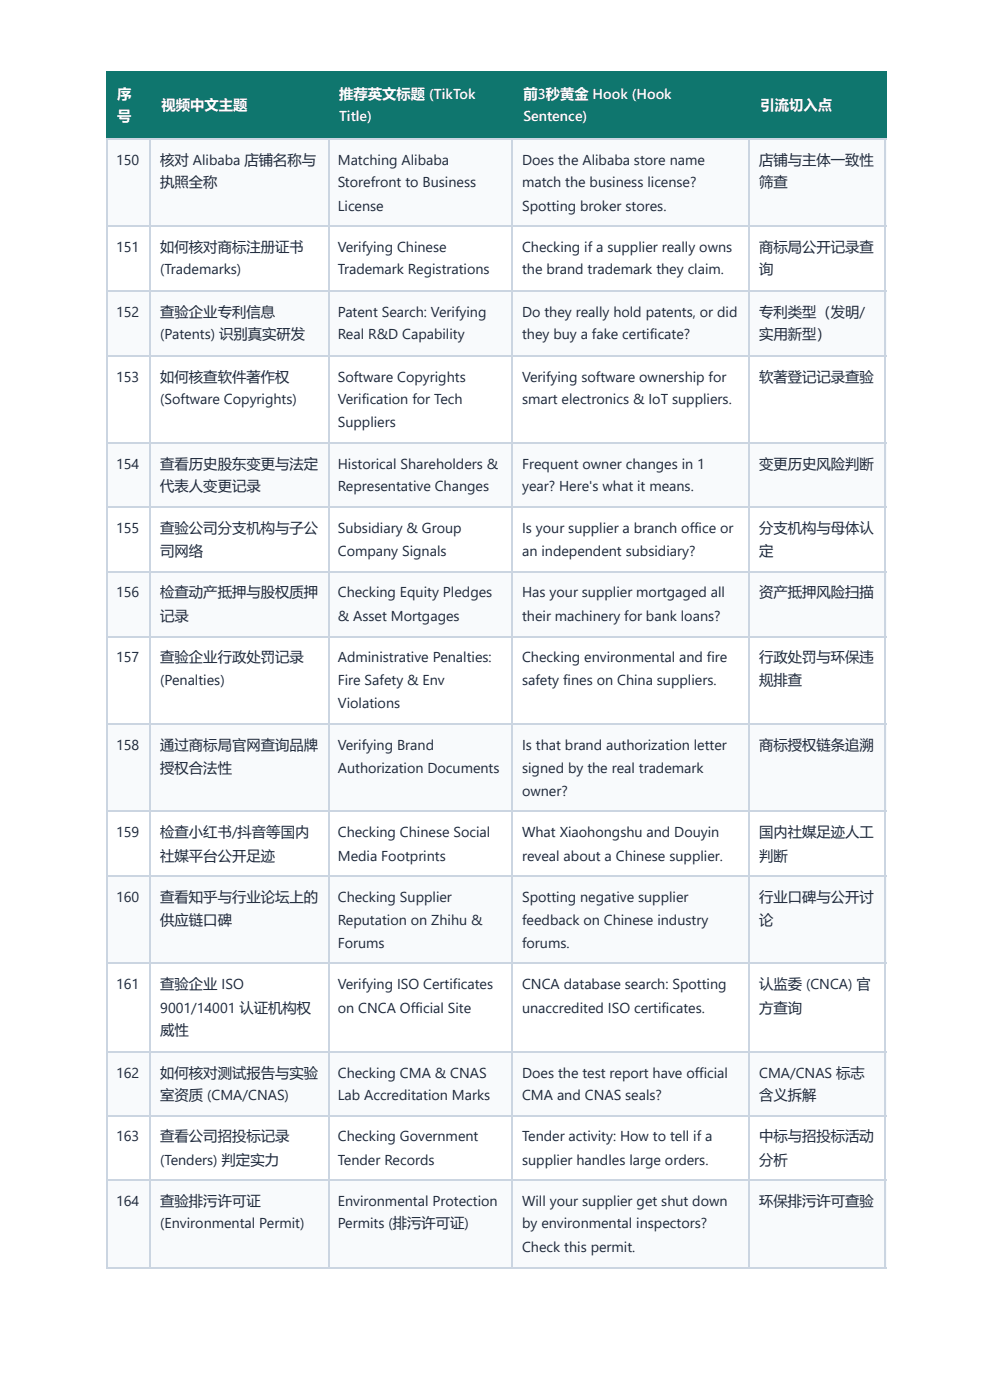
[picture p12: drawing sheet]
<svg xmlns="http://www.w3.org/2000/svg" width="210mm" height="297mm" viewBox="0 0 210 297" stroke-linecap="round" stroke-linejoin="round" font-family="sans-serif">
<defs><g id="words">
<g font-size="3" fill="#fff">
<text x="24.9" y="20.9">序</text>
<text x="34.2" y="23.3">视频中文主题</text>
<text x="71.9" y="20.9">推荐英文标题 (TikTok</text>
<text x="111" y="20.9">前3秒黄金 Hook (Hook</text>
<text x="161.2" y="23.3">引流切入点</text>
<text x="24.9" y="25.7">号</text>
<text x="71.9" y="25.7">Title)</text>
<text x="111" y="25.7">Sentence)</text>
</g>
<g font-size="3" fill="#1e293b">
<text x="24.6" y="34.9">150</text>
<text x="34" y="34.9">核对 Alibaba 店铺名称与</text>
<text x="71.6" y="34.9">Matching Alibaba</text>
<text x="110.7" y="34.9">Does the Alibaba store name</text>
<text x="160.9" y="34.9">店铺与主体一致性</text>
<text x="34" y="39.7">执照全称</text>
<text x="71.6" y="39.7">Storefront to Business</text>
<text x="110.7" y="39.7">match the business license?</text>
<text x="160.9" y="39.7">筛查</text>
<text x="71.6" y="44.7">License</text>
<text x="110.7" y="44.7">Spotting broker stores.</text>
<text x="24.6" y="53.4">151</text>
<text x="34" y="53.4">如何核对商标注册证书</text>
<text x="71.6" y="53.4">Verifying Chinese</text>
<text x="110.7" y="53.4">Checking if a supplier really owns</text>
<text x="160.9" y="53.4">商标局公开记录查</text>
<text x="34" y="58.2">(Trademarks)</text>
<text x="71.6" y="58.2">Trademark Registrations</text>
<text x="110.7" y="58.2">the brand trademark they claim.</text>
<text x="160.9" y="58.2">询</text>
<text x="24.6" y="67.2">152</text>
<text x="34" y="67.2">查验企业专利信息</text>
<text x="34" y="72">(Patents) 识别真实研发</text>
<text x="71.6" y="67.2">Patent Search: Verifying</text>
<text x="71.6" y="72">Real R&amp;D Capability</text>
<text x="110.7" y="67.2">Do they really hold patents, or did</text>
<text x="110.7" y="72">they buy a fake certificate?</text>
<text x="160.9" y="67.2">专利类型（发明/</text>
<text x="160.9" y="72">实用新型）</text>
<text x="24.6" y="81">153</text>
<text x="34" y="81">如何核查软件著作权</text>
<text x="71.6" y="81">Software Copyrights</text>
<text x="110.7" y="81">Verifying software ownership for</text>
<text x="160.9" y="81">软著登记记录查验</text>
<text x="34" y="85.7">(Software Copyrights)</text>
<text x="71.6" y="85.7">Verification for Tech</text>
<text x="110.7" y="85.7">smart electronics &amp; IoT suppliers.</text>
<text x="71.6" y="90.5">Suppliers</text>
<text x="24.6" y="99.5">154</text>
<text x="34" y="99.5">查看历史股东变更与法定</text>
<text x="71.6" y="99.5">Historical Shareholders &amp;</text>
<text x="110.7" y="99.5">Frequent owner changes in 1</text>
<text x="160.9" y="99.5">变更历史风险判断</text>
<text x="34" y="104.2">代表人变更记录</text>
<text x="71.6" y="104.2">Representative Changes</text>
<text x="110.7" y="104.2">year? Here's what it means.</text>
<text x="24.6" y="113">155</text>
<text x="34" y="113">查验公司分支机构与子公</text>
<text x="71.6" y="113">Subsidiary &amp; Group</text>
<text x="110.7" y="113">Is your supplier a branch office or</text>
<text x="160.9" y="113">分支机构与母体认</text>
<text x="34" y="118">司网络</text>
<text x="71.6" y="118">Company Signals</text>
<text x="110.7" y="118">an independent subsidiary?</text>
<text x="160.9" y="118">定</text>
<text x="24.6" y="126.7">156</text>
<text x="34" y="126.7">检查动产抵押与股权质押</text>
<text x="34" y="131.8">记录</text>
<text x="71.6" y="126.7">Checking Equity Pledges</text>
<text x="71.6" y="131.8">&amp; Asset Mortgages</text>
<text x="110.7" y="126.7">Has your supplier mortgaged all</text>
<text x="110.7" y="131.8">their machinery for bank loans?</text>
<text x="160.9" y="126.7">资产抵押风险扫描</text>
<text x="24.6" y="140.5">157</text>
<text x="34" y="140.5">查验企业行政处罚记录</text>
<text x="71.6" y="140.5">Administrative Penalties:</text>
<text x="110.7" y="140.5">Checking environmental and fire</text>
<text x="160.9" y="140.5">行政处罚与环保违</text>
<text x="34" y="145.3">(Penalties)</text>
<text x="71.6" y="145.3">Fire Safety &amp; Env</text>
<text x="110.7" y="145.3">safety fines on China suppliers.</text>
<text x="160.9" y="145.3">规排查</text>
<text x="71.6" y="150.3">Violations</text>
<text x="24.6" y="159">158</text>
<text x="34" y="159">通过商标局官网查询品牌</text>
<text x="71.6" y="159">Verifying Brand</text>
<text x="110.7" y="159">Is that brand authorization letter</text>
<text x="160.9" y="159">商标授权链条追溯</text>
<text x="34" y="164">授权合法性</text>
<text x="71.6" y="164">Authorization Documents</text>
<text x="110.7" y="164">signed by the real trademark</text>
<text x="110.7" y="168.8">owner?</text>
<text x="24.6" y="177.5">159</text>
<text x="34" y="177.5">检查小红书/抖音等国内</text>
<text x="71.6" y="177.5">Checking Chinese Social</text>
<text x="110.7" y="177.5">What Xiaohongshu and Douyin</text>
<text x="160.9" y="177.5">国内社媒足迹人工</text>
<text x="34" y="182.6">社媒平台公开足迹</text>
<text x="71.6" y="182.6">Media Footprints</text>
<text x="110.7" y="182.6">reveal about a Chinese supplier.</text>
<text x="160.9" y="182.6">判断</text>
<text x="24.6" y="191.3">160</text>
<text x="34" y="191.3">查看知乎与行业论坛上的</text>
<text x="71.6" y="191.3">Checking Supplier</text>
<text x="110.7" y="191.3">Spotting negative supplier</text>
<text x="160.9" y="191.3">行业口碑与公开讨</text>
<text x="34" y="196.3">供应链口碑</text>
<text x="71.6" y="196.3">Reputation on Zhihu &amp;</text>
<text x="110.7" y="196.3">feedback on Chinese industry</text>
<text x="160.9" y="196.3">论</text>
<text x="71.6" y="201.1">Forums</text>
<text x="110.7" y="201.1">forums.</text>
<text x="24.6" y="209.8">161</text>
<text x="34" y="209.8">查验企业 ISO</text>
<text x="71.6" y="209.8">Verifying ISO Certificates</text>
<text x="110.7" y="209.8">CNCA database search: Spotting</text>
<text x="160.9" y="209.8">认监委 (CNCA) 官</text>
<text x="34" y="214.8">9001/14001 认证机构权</text>
<text x="71.6" y="214.8">on CNCA Official Site</text>
<text x="110.7" y="214.8">unaccredited ISO certificates.</text>
<text x="160.9" y="214.8">方查询</text>
<text x="34" y="219.6">威性</text>
<text x="24.6" y="228.6">162</text>
<text x="34" y="228.6">如何核对测试报告与实验</text>
<text x="34" y="233.4">室资质 (CMA/CNAS)</text>
<text x="71.6" y="228.6">Checking CMA &amp; CNAS</text>
<text x="71.6" y="233.4">Lab Accreditation Marks</text>
<text x="110.7" y="228.6">Does the test report have official</text>
<text x="110.7" y="233.4">CMA and CNAS seals?</text>
<text x="160.9" y="228.6">CMA/CNAS 标志</text>
<text x="160.9" y="233.4">含义拆解</text>
<text x="24.6" y="242.1">163</text>
<text x="34" y="242.1">查看公司招投标记录</text>
<text x="71.6" y="242.1">Checking Government</text>
<text x="110.7" y="242.1">Tender activity: How to tell if a</text>
<text x="160.9" y="242.1">中标与招投标活动</text>
<text x="34" y="247.1">(Tenders) 判定实力</text>
<text x="71.6" y="247.1">Tender Records</text>
<text x="110.7" y="247.1">supplier handles large orders.</text>
<text x="160.9" y="247.1">分析</text>
<text x="24.6" y="255.9">164</text>
<text x="34" y="255.9">查验排污许可证</text>
<text x="71.6" y="255.9">Environmental Protection</text>
<text x="110.7" y="255.9">Will your supplier get shut down</text>
<text x="160.9" y="255.9">环保排污许可查验</text>
<text x="34" y="260.6">(Environmental Permit)</text>
<text x="71.6" y="260.6">Permits (排污许可证)</text>
<text x="110.7" y="260.6">by environmental inspectors?</text>
<text x="110.7" y="265.6">Check this permit.</text>
</g>
</g></defs>
<g fill="#0f766e">
<path d="M22.8 15.3h9.2v14.1h-9.2z"/>
<path d="M32 15.3h37.6v14.1h-37.6z"/>
<path d="M69.6 15.3h39.1v14.1h-39.1z"/>
<path d="M108.7 15.3h50.3v14.1h-50.3z"/>
<path d="M159 15.3h28.9v14.1h-28.9z"/>
</g>
<g fill="#f8fafc">
<path d="M22.8 29.4h9.2v18.5h-9.2z"/>
<path d="M32 29.4h37.6v18.5h-37.6z"/>
<path d="M69.6 29.4h39.1v18.5h-39.1z"/>
<path d="M108.7 29.4h50.3v18.5h-50.3z"/>
<path d="M159 29.4h28.9v18.5h-28.9z"/>
<path d="M22.8 61.6h9.2v13.8h-9.2z"/>
<path d="M32 61.6h37.6v13.8h-37.6z"/>
<path d="M69.6 61.6h39.1v13.8h-39.1z"/>
<path d="M108.7 61.6h50.3v13.8h-50.3z"/>
<path d="M159 61.6h28.9v13.8h-28.9z"/>
<path d="M22.8 93.9h9.2v13.8h-9.2z"/>
<path d="M32 93.9h37.6v13.8h-37.6z"/>
<path d="M69.6 93.9h39.1v13.8h-39.1z"/>
<path d="M108.7 93.9h50.3v13.8h-50.3z"/>
<path d="M159 93.9h28.9v13.8h-28.9z"/>
<path d="M22.8 121.4h9.2v13.8h-9.2z"/>
<path d="M32 121.4h37.6v13.8h-37.6z"/>
<path d="M69.6 121.4h39.1v13.8h-39.1z"/>
<path d="M108.7 121.4h50.3v13.8h-50.3z"/>
<path d="M159 121.4h28.9v13.8h-28.9z"/>
<path d="M22.8 153.7h9.2v18.5h-9.2z"/>
<path d="M32 153.7h37.6v18.5h-37.6z"/>
<path d="M69.6 153.7h39.1v18.5h-39.1z"/>
<path d="M108.7 153.7h50.3v18.5h-50.3z"/>
<path d="M159 153.7h28.9v18.5h-28.9z"/>
<path d="M22.8 186h9.2v18.5h-9.2z"/>
<path d="M32 186h37.6v18.5h-37.6z"/>
<path d="M69.6 186h39.1v18.5h-39.1z"/>
<path d="M108.7 186h50.3v18.5h-50.3z"/>
<path d="M159 186h28.9v18.5h-28.9z"/>
<path d="M22.8 223h9.2v13.8h-9.2z"/>
<path d="M32 223h37.6v13.8h-37.6z"/>
<path d="M69.6 223h39.1v13.8h-39.1z"/>
<path d="M108.7 223h50.3v13.8h-50.3z"/>
<path d="M159 223h28.9v13.8h-28.9z"/>
<path d="M22.8 250.6h9.2v18.5h-9.2z"/>
<path d="M32 250.6h37.6v18.5h-37.6z"/>
<path d="M69.6 250.6h39.1v18.5h-39.1z"/>
<path d="M108.7 250.6h50.3v18.5h-50.3z"/>
<path d="M159 250.6h28.9v18.5h-28.9z"/>
</g>
<path d="M22.5 15.2h165.4M22.6 15.1v14.5M31.9 15.1v14.5M69.7 15.1v14.5M108.6 15.1v14.5M158.9 15.1v14.5M187.7 15.1v14.5M22.5 29.5h165.4" fill="none" stroke="#0f766e" stroke-width=".26"/>
<g fill="none" stroke="#cbd5e1" stroke-width=".26">
<path d="M22.5 29.5h165.4M22.6 29.6v239.5M31.9 29.6v239.5M69.7 29.6v239.5M108.6 29.6v239.5M158.9 29.6v239.5M187.7 29.6v239.5M22.5 48h165.4M22.5 61.8h165.4M22.5 75.5h165.4M22.5 94.1h165.4M22.5 107.6h165.4"/>
<path d="M22.5 121.3h165.4M22.5 135.1h165.4M22.5 153.6h165.4M22.5 172.1h165.4M22.5 185.9h165.4M22.5 204.4h165.4M22.5 223.2h165.4M22.5 236.7h165.4M22.5 250.4h165.4M22.5 268.9h165.4"/>
</g>
<use href="#words"/>
</svg>
